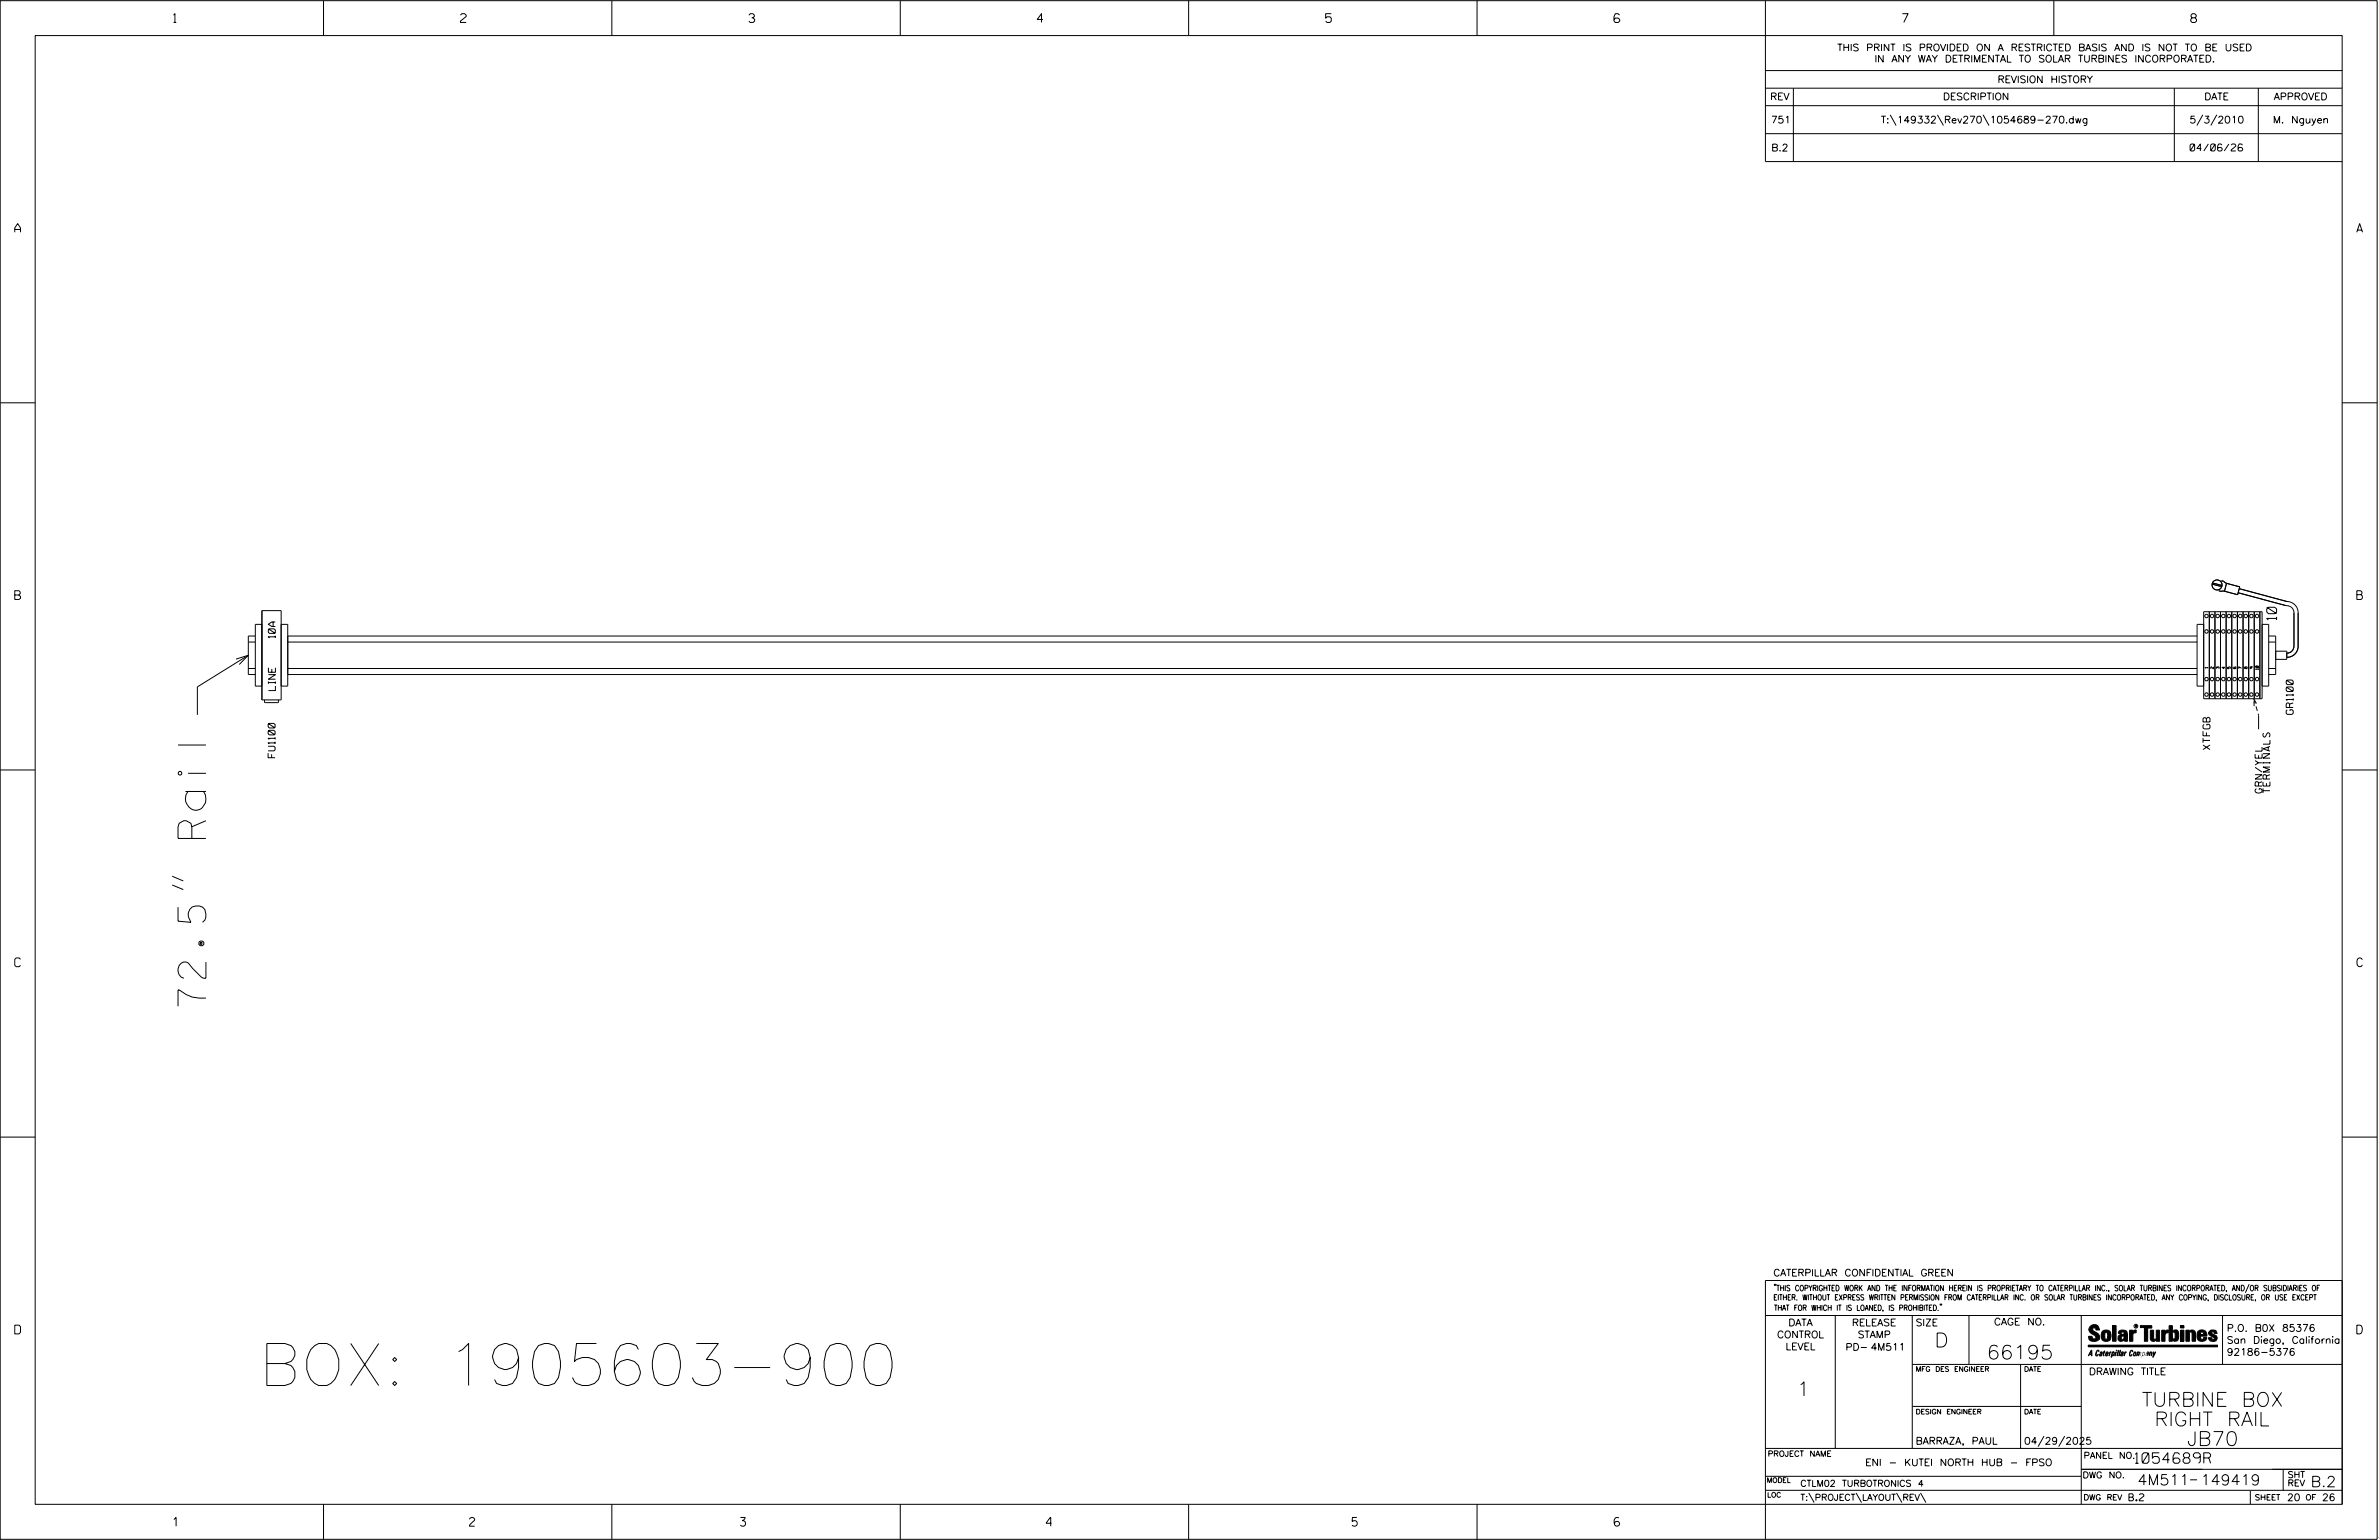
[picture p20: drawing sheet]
<svg xmlns="http://www.w3.org/2000/svg" width="864mm" height="559mm" viewBox="0 0 864 559" stroke-linecap="round" stroke-linejoin="round" font-family="sans-serif">
<defs><g id="words">
<text font-size="15.2" x="94" y="502.7">BOX: 1905603-900</text>
<text font-size="10.2" x="74.8" y="365.1" transform="rotate(-90 74.8 365.1)">72.5&quot; Rail</text>
<g font-size="5.1">
<text x="702.3" y="488.8">D</text>
<text x="721.2" y="493.2">66195</text>
<text x="652.2" y="506.5">1</text>
<text x="777.5" y="510.3">TURBINE BOX</text>
<text x="782.1" y="517.4">RIGHT RAIL</text>
<text x="793.9" y="524.5">JB70</text>
</g>
<g font-size="3.8">
<text x="775.1" y="531">1054689R</text>
<text x="775.9" y="538.9">4M511</text>
<text x="798.8" y="538.9">149419</text>
<text x="838.8" y="539.5">B.2</text>
</g>
<text font-size="3.6" x="826.4" y="225" transform="rotate(-90 826.4 225)">10</text>
<g font-size="3.2">
<text x="63" y="8.2">1</text>
<text x="167.2" y="8.2">2</text>
<text x="271.8" y="8.2">3</text>
<text x="376.5" y="8.2">4</text>
<text x="481.2" y="8.2">5</text>
<text x="690.6" y="8.2">7</text>
<text x="795.3" y="8.2">8</text>
<text x="5.4" y="84.3">A</text>
<text x="855.5" y="84.3">A</text>
<text x="5.4" y="217.5">B</text>
<text x="855.6" y="217.5">B</text>
<text x="5.4" y="350.8">C</text>
<text x="855.6" y="350.8">C</text>
<text x="5.4" y="484">D</text>
<text x="855.6" y="484">D</text>
<text x="62.8" y="553.8">1</text>
<text x="170.4" y="553.8">2</text>
<text x="268.8" y="553.8">3</text>
<text x="379.8" y="553.8">4</text>
<text x="490.8" y="553.8">5</text>
<text x="585.9" y="553.8">6</text>
</g>
<g font-size="2.5">
<text x="666.9" y="18.5">THIS PRINT IS PROVIDED ON A RESTRICTED BASIS AND IS NOT TO BE USED</text>
<text x="680.5" y="22.6">IN ANY WAY DETRIMENTAL TO SOLAR TURBINES INCORPORATED.</text>
<text x="725.1" y="30">REVISION HISTORY</text>
<text x="642.6" y="36.3">REV</text>
<text x="705.3" y="36.3">DESCRIPTION</text>
<text x="800.2" y="36.3">DATE</text>
<text x="825.4" y="36.3">APPROVED</text>
<text x="642.9" y="44.7">751</text>
<text x="682.8" y="44.7">T:\149332\Rev270\1054689-270.dwg</text>
<text x="794.8" y="44.7">5/3/2010</text>
<text x="825.1" y="44.7">M. Nguyen</text>
<text x="643" y="54.8">B.2</text>
<text x="795" y="54.8">04/06/26</text>
<text x="99.9" y="231.5" transform="rotate(-90 99.9 231.5)">10A</text>
<text x="100" y="250.6" transform="rotate(-90 100 250.6)">LINE</text>
<text x="832.4" y="259.2" transform="rotate(-90 832.4 259.2)">GR1100</text>
<text x="99.9" y="274.9" transform="rotate(-90 99.9 274.9)">FU1100</text>
<text x="802.2" y="272" transform="rotate(-90 802.2 272)">XTFGB</text>
<text x="821.2" y="287.8" transform="rotate(-90 821.2 287.8)">GRN/YEL</text>
<text x="824" y="287.8" transform="rotate(-90 824 287.8)">TERMINALS</text>
<text x="643.8" y="463">CATERPILLAR CONFIDENTIAL GREEN</text>
<text x="645.1" y="485.5">CONTROL</text>
<text x="649.2" y="481.1">DATA</text>
<text x="672.3" y="481.1">RELEASE</text>
<text x="674.4" y="485.5">STAMP</text>
<text x="695.4" y="481.1">SIZE</text>
<text x="723.8" y="480.8">CAGE NO.</text>
<text x="808.4" y="483.1">P.O. B0X 85376</text>
<text x="648.2" y="489.8">LEVEL</text>
<text x="669.9" y="490">PD- 4M511</text>
<text x="808.4" y="487.5">San Diego, California</text>
<text x="808.4" y="491.8">92186-5376</text>
<text x="758.3" y="498.9">DRAWING TITLE</text>
<text x="695.4" y="524.1">BARRAZA, PAUL</text>
<text x="734.8" y="524.1">04/29/2025</text>
<text x="677.1" y="531.9">ENI - KUTEI NORTH HUB - FPSO</text>
<text x="772.8" y="544.6">B.2</text>
<text x="830.2" y="544.6">20</text>
<text x="842.9" y="544.6">26</text>
</g>
<g font-size="2.3">
<text x="756.4" y="529.2">PANEL NO.</text>
<text x="653.5" y="539.4">CTLM02 TURBOTRONICS 4</text>
<text x="756" y="536.3">DWG NO.</text>
<text x="830.4" y="539.3">REV</text>
<text x="830.4" y="536.2">SHT</text>
<text x="653.5" y="544.5">T:\PROJECT\LAYOUT\REV\</text>
</g>
<g font-size="2">
<text x="643.8" y="468.4">&quot;THIS COPYRIGHTED WORK AND THE INFORMATION HEREIN IS PROPRIETARY TO CATERPILLAR INC., SOLAR TURBINES INCORPORATED, AND/OR SUBSIDIARIES OF</text>
<text x="643.8" y="471.8">EITHER. WITHOUT EXPRESS WRITTEN PERMISSION FROM CATERPILLAR INC. OR SOLAR TURBINES INCORPORATED, ANY COPYING, DISCLOSURE, OR USE EXCEPT</text>
<text x="644" y="475.6">THAT FOR WHICH IT IS LOANED, IS PROHIBITED.&quot;</text>
<text x="641.7" y="528.5">PROJECT NAME</text>
<text x="756.3" y="544.3">DWG REV</text>
<text x="818.5" y="544.3">SHEET</text>
<text x="836.9" y="544.3">OF</text>
</g>
<g font-size="1.8">
<text x="695.4" y="497.6">MFG DES ENGINEER</text>
<text x="734.8" y="497.6">DATE</text>
<text x="695.4" y="513.1">DESIGN ENGINEER</text>
<text x="734.8" y="513.1">DATE</text>
<text x="641.3" y="538">MODEL</text>
<text x="641.5" y="543.3">LOC</text>
</g>
<g font-size="1">
<text x="801.5" y="242.5" transform="rotate(-90 801.5 242.5)">1</text>
<text x="803.5" y="242.6" transform="rotate(-90 803.5 242.6)">2</text>
<text x="805.6" y="242.6" transform="rotate(-90 805.6 242.6)">3</text>
<text x="807.6" y="242.6" transform="rotate(-90 807.6 242.6)">4</text>
<text x="809.6" y="242.6" transform="rotate(-90 809.6 242.6)">5</text>
<text x="813.7" y="242.6" transform="rotate(-90 813.7 242.6)">7</text>
<text x="815.8" y="242.6" transform="rotate(-90 815.8 242.6)">8</text>
<text x="817.8" y="242.6" transform="rotate(-90 817.8 242.6)">9</text>
<text x="819.8" y="243" transform="rotate(-90 819.8 243)">10</text>
</g>
<text font-size=".9" x="775.1" y="481.7">R</text>
</g></defs>
<g fill="none" stroke="#000" stroke-width=".36">
<path d="M.1 .2h862.8v558.4h-862.8zM12.8 12.9h837.4v533h-837.4zM117.4 .2v12.7M222.1 .2v12.7M326.8 .2v12.7M431.5 .2v12.7M536.2 .2v12.7M587.9 5.5l-.5-.5h-1l-.5 1v1.7l.5 .4h1l.6-.4v-.6l-.6-.5h-1l-.5 .5M640.9 .2v58.4h209.3M745.6 .2v12.7M640.9 25.6h209.3M640.9 32h209.3"/>
<path d="M640.9 38.3h209.3M651 32v26.6M789.3 32v26.6M819.8 32v26.6M640.9 48.5h209.3M686.2 41.7l2.1 3.8M703.3 41.7l2.2 3.8M719.9 41.7l2.1 3.8M799.6 41.7l-2.1 3.8M804.7 41.7l-2.2 3.8M.1 146.2h12.7M850.2 146.2h12.7"/>
<path d="M803 211.9l3.5 1M803.1 211.5l3.5 .9M805.4 214.3l2.3 .3M806.4 210.7l2.1 1M808.2 211.7l4.8 1.2-.7 2.9-4.8-1.3zM812.5 215.1l17.3 4.6a2.66 2.66 0 0 1 2.9 2.6v12.2a2.53 2.53 0 0 1-2.6 2.5M812.9 213.6l17.3 4.7a4.1 4.1 0 0 1 4 4v12.2a4 4 0 0 1-4.1 4M85.7 239.2l4.4-1.4-3.2 3.3M90.1 233h2.6M90.1 237.8l-18.5 11.4v10.2M92.7 230.8h-2.6v14h2.6M95.1 221.6h7v32.4h-7z"/>
<path d="M95.1 226.6h-2.4v22.4h2.4M102.1 226.6h2.4v22.4h-2.4M104.5 230.8h693.1M104.5 233h693.1M800 226.6h-2.4v22.4h2.4M800 222h21.2v31.5h-21.2zM802 222v31.5M804.1 222v31.5M806.1 222v31.5M808.1 222v31.5M810.2 222v31.5M812.2 222v31.5"/>
<path d="M814.2 222v31.5M816.3 222v31.5M818.3 222v31.5M820.3 222v31.5M821.2 226.6h2.4v22.4h-2.4M823.6 230.8h2.5v14h-2.5M823.6 233h2.5M826.1 236.3h4v3h-4M90.1 242.6h2.6M96 254l.2 1h4.7l.2-1M104.5 242.6h693.1M104.5 244.8h693.1"/>
<path d="M810.8 242l-.2 .5 .4 .1h.5l.2-.5h-.5l.1 .5M819.9 259.5v5.1M823.6 242.6h2.5M.1 279.4h12.7M850.2 279.4h12.7M62.5 318l4 1.7M62.5 321.1l4 1.7M.1 412.6h12.7M850.2 412.6h12.7M640.9 477.3h209.3M644.2 466.1l-.1 .4M644.7 466.1l-.2 .4"/>
<path d="M666.2 477.3v48.3M694.2 477.3v48.3M704.4 473.3l-.1 .4M704.8 473.3l-.1 .4M714.8 477.3v17.8M755.5 477.3v68.6M806.8 477.3v17.8M816.5 466l-1.4 3.1M850.2 464.6h-209.3v94M850.2 464.8v81.1M694.2 495.1h156M733.5 495.1v30.5"/>
<path d="M758.6 481.4a2.02 2.02 0 0 1 3.1-.1l.5 1.3h-1.3l-.2-.6-.4-.2-.6 .1-.1 .4 .4 .7a2.46 2.46 0 0 1 2.2 2.9 2.83 2.83 0 0 1-3.8 .3l-.3-1.3h1.3l.2 .7 .6 .3 .5-.2 .2-.5-.4-.6-1.9-1.2-.4-.9zM759.2 491.3h-.7l.7-1.2v1.9h.2l-.1-2.1-1.3 2.1 .5-.5h.7M761.3 490l.3-.2 .4 .3-.1 .3-.3-.4-.4 .3-.3 1.6h.4l.4-.5-.3 .6-.4 .1-.3-.4zM762.6 490.6l.5-.1-.1 1.4h-.9a.74 .74 0 0 1 .9-.8l-.3 .7-.5 .1 .2-.5 .6-.2v-.5l-.7 .2zM763 483.2a2.17 2.17 0 0 1 3.1 0l.3 1.4-.3 1.5a2.17 2.17 0 0 1-3.1 0l-.3-1.5zM763.6 490.5l.4-.4 .2 .6h-.3l-.3 .9 .2 .4-.3-.1zM764.1 483.7l.5-.4 .4 .3v2.2l-.4 .2-.5-.2zM764.6 491.1l.6 .2v-.7l-.4-.1-.4 .6-.1 .8h.6M764.6 491.1l-.1 .8h.4M764.6 482.6v.8M764.8 490.7l.4 .1v.3h-.6zM765 491.5l-.1 .4z"/>
<path d="M766 490.5l-.5 1.5zM766 490.8l.4-.3-.4 .4M766.9 481h1.3v5.7h-1.3zM767 490.8l.5 .1-.3 .8-.4 .2zM767.3 490.5h-.5l-.5 2M767.3 490.5a.8 .8 0 0 1 .2 1 .8 .8 0 0 1-.9 .4l-.1 .6M767.3 490.5l-.1 .2M768.1 490.5l-.4 1.5zM768.2 489.9h.3l-.1 .2h-.2zM769 489.9l-.5 2.1zM769.7 489.9l-.6 2.1zM770.1 491.4l.5-.3-.5 .8z"/>
<path d="M770.4 491.9h.1M770.6 491.1l.1-.4-.7 .2 .1-.3 .6-.1 .2 .3-.5 1.1M770.6 491.1a.74 .74 0 0 0-.8 .8h.6M771 484.8h-.7l-.3 .6 .4 .7 .5-.3 .1-2.4h-.8l-.1 .4h-1.2a1.71 1.71 0 0 1 1.8-1.3 1.71 1.71 0 0 1 1.6 1.4v2.8h-1.1l-.1-.6M771 484.2l-1.5 .1a1.41 1.41 0 0 0 0 2.4l.5 .1 1.1-.7M771.2 486.1h-.1M771.4 490.5l.1 .3 .4-.3-.9 1.5zM771.5 490.8h.1M773 482.7h1.2v.5l.5-.5 .7-.1v1h-.6l-.5 .4-.1 2.7h-1.2zM773.3 490.3l.6-.4 .4 .2-.1 .4-.3-.4a1.28 1.28 0 0 0-.5 1.8l.6-.4-.1 .4-.8 .1zM774.7 490.8l.5-.3a.88 .88 0 0 1 .2 .9 .88 .88 0 0 1-.7 .7l-.2-.2zM774.8 490.9h.5l-.3 1h-.3l-.2-.2z"/>
<path d="M775.2 490.5l-.1 .2M776.8 481h4.3v.9h-1.5v4.8h-1.3M776.8 490.6l-.8 .2v-.3l-.4 1.5 .8-1.3v1.3l.3-1.2M779.3 491.1h.4M779.6 490.5h.3l-.3 1.4M779.6 490.7h.2l-.1 .4M779.7 491.1l-.1 .4M779.7 491.1l-.4 .2M780.1 492l.4-1.5 .1 .3 .3-.3 .3 .2-.3 1.3v-1.3l-.7 1.3M780.6 482.7h1.2v2.7l.1 .4 .4 .3 .4-.7v-2.7h1.2l.1 4h-1.3v-.5l-1.1 .6-.7-.3-.3-.7zM781.6 492.5l1-2-.8 1.3-.2-1.3-.2 2M784.7 482.7h1.2v.5l.5-.5 .7-.1v1h-.5l-.6 .4-.1 2.7h-1.2z"/>
<path d="M787.4 481h1.2v2a1.4 1.4 0 0 1 2.2 .2l.1 1.4-.4 1.9-1.5 .1-.4-.5v-1l.5 .9 .5-.3v-2.1l-.5-.4-.5 .7v2.8h-1.2zM791.5 482.7h1.3v4h-1.3zM791.5 481h1.3v.9h-1.3zM793.5 482.7h1.3v.4l.7-.5 1.1 .2 .4 .6v3.3h-1.2l-.3-3.4-.7 .2v3.2h-1.3zM794.8 483.1h.1M797.7 483.2a1.92 1.92 0 0 1 2.4-.5 1.92 1.92 0 0 1 1 2.1h-2.3v.8l.6 .5 .5-.3v-.5h1.2a1.83 1.83 0 0 1-2.1 1.4 1.83 1.83 0 0 1-1.5-2.1zM798.8 484.2v.6M799.1 483.4h.6l.2 .8h-1.1zM804.6 482.9a1.84 1.84 0 0 0-2.9 .8 3.3 3.3 0 0 0 2.2 1.9l-.5 .5-.4-.3-.1-.4h-1.2l.1 .6a1.92 1.92 0 0 0 2.9 .4M804.9 483.8h-1.2l-.2-.6-.5 .1-.1 .3 .1 .3 1.8 .9M805.1 488.1h-47.1v.6h47.1M694.2 510.3h61.3"/>
<path d="M640.9 525.6h209.2M640.9 535.7h114.6M742 521.1l-2.2 3.8M749.5 521.1l-2.2 3.8M755.5 533.2h94.7M795 537h2.6M828.8 533.2v7.6M117.4 545.9v12.7M222.1 545.9v12.7M326.8 545.9v12.7M431.5 545.9v12.7M536.2 545.9v12.7"/>
<path d="M640.9 540.8h209.3M656.6 541.7l2 3.5M673.8 541.7l1.9 3.5M688.4 541.7l2 3.5M697.2 541.7l1.9 3.5M816.9 541v4.9M863.5 558h.1"/>
<circle cx="804.8" cy="212.2" r="1.82"/>
<circle cx="801" cy="229.1" r=".64"/>
<circle cx="801" cy="223.5" r=".64"/>
<circle cx="803" cy="229.1" r=".63"/>
<circle cx="803" cy="223.5" r=".63"/>
<circle cx="805" cy="229.1" r=".64"/>
<circle cx="805" cy="223.5" r=".64"/>
<circle cx="807.1" cy="229.1" r=".64"/>
<circle cx="807.1" cy="223.5" r=".64"/>
<circle cx="809.1" cy="229.1" r=".64"/>
<circle cx="809.1" cy="223.5" r=".64"/>
<circle cx="811.2" cy="229.1" r=".64"/>
<circle cx="811.2" cy="223.5" r=".64"/>
<circle cx="813.2" cy="229.1" r=".64"/>
<circle cx="813.2" cy="223.5" r=".64"/>
<circle cx="815.2" cy="229.1" r=".63"/>
<circle cx="815.2" cy="223.5" r=".63"/>
<circle cx="817.3" cy="229.1" r=".64"/>
<circle cx="817.3" cy="223.5" r=".64"/>
<circle cx="819.3" cy="229.1" r=".64"/>
<circle cx="819.3" cy="223.5" r=".64"/>
<circle cx="801" cy="246.4" r=".64"/>
<circle cx="801" cy="252" r=".64"/>
<circle cx="803" cy="252" r=".63"/>
<circle cx="803" cy="246.4" r=".63"/>
<circle cx="805" cy="246.4" r=".64"/>
<circle cx="805" cy="252" r=".64"/>
<circle cx="807.1" cy="252" r=".64"/>
<circle cx="807.1" cy="246.4" r=".64"/>
<circle cx="809.1" cy="246.4" r=".64"/>
<circle cx="809.1" cy="252" r=".64"/>
<circle cx="811.2" cy="246.4" r=".64"/>
<circle cx="811.2" cy="252" r=".64"/>
<circle cx="813.2" cy="252" r=".64"/>
<circle cx="813.2" cy="246.4" r=".64"/>
<circle cx="815.2" cy="246.4" r=".63"/>
<circle cx="815.2" cy="252" r=".63"/>
<circle cx="817.3" cy="246.4" r=".64"/>
<circle cx="817.3" cy="252" r=".64"/>
<circle cx="819.3" cy="246.4" r=".64"/>
<circle cx="819.3" cy="252" r=".64"/>
<circle cx="775.4" cy="481.2" r=".69"/>
</g>
<g fill="#000">
<path d="M768.1 490.5l-.4 1.5zM768.2 489.9h.3l-.1 .2h-.2zM769 489.9l-.5 2.1zM769.7 489.9l-.6 2.1zM791.5 481h1.3v.9h-1.3zM791.5 482.7h1.3v4h-1.3zM758 488.1h47.1v.6h-47.1z"/>
<path d="M759.2 489.9l-1.2 2.1 .5-.5h.7v.5h.2zM759.2 490.1v1.2h-.7z" fill-rule="evenodd"/>
<path d="M758.6 481.4a2.02 2.02 0 0 1 3.1-.1l.5 1.3h-1.3l-.2-.6-.4-.2-.6 .1-.1 .4 .4 .7a2.46 2.46 0 0 1 2.2 2.9 2.83 2.83 0 0 1-3.8 .3l-.3-1.3h1.3l.2 .7 .6 .3 .5-.2 .2-.5-.4-.6-1.9-1.2-.4-.9z" fill-rule="evenodd"/>
<path d="M761.3 490l.3-.2 .4 .3-.1 .3-.3-.4-.4 .3-.3 1.6h.4l.4-.5-.3 .6-.4 .1-.3-.4z" fill-rule="evenodd"/>
<path d="M762.6 490.6l.5-.1-.1 1.4h-.9a.74 .74 0 0 1 .9-.8l-.6 .3-.2 .5 .5-.1 .3-.6v-.5l-.7 .2z" fill-rule="evenodd"/>
<path d="M763.6 490.5l.4-.4 .2 .6h-.3l-.3 .9 .2 .4-.3-.1z" fill-rule="evenodd"/>
<path d="M764.8 490.5l.5 .3-.1 .5h-.6l.6-.2v-.3l-.4-.1-.3 1.2h.4l.3-.4-.6 .6-.3-.2v-.4z" fill-rule="evenodd"/>
<path d="M763 483.2a2.17 2.17 0 0 1 3.1 0l.3 1.4-.3 1.5a2.17 2.17 0 0 1-3.1 0l-.3-1.5zM764.1 483.7v2.1l.5 .2 .4-.2v-2.2l-.4-.3z" fill-rule="evenodd"/>
<path d="M766 490.5v.3l.4-.1-.4 .2-.5 1.1z" fill-rule="evenodd"/>
<path d="M766.8 490.5l-.5 2 .3-.6a.71 .71 0 0 0 .9-.5 .71 .71 0 0 0-.4-.9zM767 490.8l.5 .1-.3 .8-.4 .2z" fill-rule="evenodd"/>
<path d="M766.9 481h1.3v5.7h-1.3z" fill-rule="evenodd"/>
<path d="M770.1 490.6l.6-.1 .2 .3-.4 1.2-.5 .1-.2-.5 .3-.5h.5l-.7 .5v.3l.4-.1 .4-.9-.5-.2-.2 .2z" fill-rule="evenodd"/>
<path d="M769.4 482.8l-.5 1h1.2l.1-.4h.8v.8l-1.5 .1a1.41 1.41 0 0 0 0 2.4l.5 .1 1.1-.7 .1 .6h1.1v-2.8a1.79 1.79 0 0 0-2.4-1.2zM770.3 484.8h.7l-.1 1-.5 .3-.4-.7z" fill-rule="evenodd"/>
<path d="M771.4 490.5l.1 .3 .4-.3-.9 1.5z" fill-rule="evenodd"/>
<path d="M773 482.7h1.2v.5l.5-.5 .7-.1v1h-.6l-.5 .4-.1 2.7h-1.2z" fill-rule="evenodd"/>
<path d="M773.3 490.3l.6-.4 .4 .2-.1 .4-.3-.4a1.28 1.28 0 0 0-.5 1.8l.6-.4-.3 .5h-.6z" fill-rule="evenodd"/>
<path d="M774.7 490.8l-.2 1.1h.7a.96 .96 0 0 0 0-1.4zM774.8 490.9h.5l-.1 .6-.5 .4-.2-.2z" fill-rule="evenodd"/>
<path d="M776 490.5v.3l.4-.3 .2 .3 .7-.2-.3 1.4v-1.3l-.6 1.3v-1.3l-.8 1.3z" fill-rule="evenodd"/>
<path d="M776.8 481h4.3v.9h-1.5v4.8h-1.3v-4.8h-1.5z" fill-rule="evenodd"/>
<path d="M777.9 490.5l-.5 2 .3-.6a.71 .71 0 0 0 .9-.5 .71 .71 0 0 0-.4-.9zM778.1 490.8l.3-.1 .1 .4-.5 .8-.2-.5z" fill-rule="evenodd"/>
<path d="M779.3 490.6l.6-.1-.3 1.5-.7-.1a.67 .67 0 0 1 .8-.8l-.6 .3-.1 .5 .4-.1 .4-.9-.4-.2-.3 .2z" fill-rule="evenodd"/>
<path d="M780.5 490.5l.1 .3 .3-.3 .3 .2-.3 1.3v-1.3l-.8 1.3z" fill-rule="evenodd"/>
<path d="M780.6 482.7h1.2v2.7l.1 .4 .4 .3 .4-.7v-2.7h1.2l.1 4h-1.3v-.5l-1.1 .6-.7-.3-.3-.7z" fill-rule="evenodd"/>
<path d="M781.6 490.5l.2 1.3 .8-1.3-1.2 2z" fill-rule="evenodd"/>
<path d="M784.7 482.7h1.2v.5l.5-.5 .7-.1v1h-.5l-.6 .4-.1 2.7h-1.2z" fill-rule="evenodd"/>
<path d="M787.4 481h1.2v2a1.4 1.4 0 0 1 2.2 .2l.1 1.4-.4 1.9-1.5 .1-.4-.5v-1l.5 .9 .5-.3v-2.1l-.5-.4-.5 .7v2.8h-1.2z" fill-rule="evenodd"/>
<path d="M793.5 482.7h1.3v.4a1.29 1.29 0 0 1 2.2 .3v3.3h-1.2l-.3-3.4-.7 .2v3.2h-1.3z" fill-rule="evenodd"/>
<path d="M797.7 483.2a1.92 1.92 0 0 1 2.4-.5 1.92 1.92 0 0 1 1 2.1h-2.3v.8l.6 .5 .5-.3v-.5h1.2a1.83 1.83 0 0 1-2.1 1.4 1.83 1.83 0 0 1-1.5-2.1zM799.1 483.4l-.3 .8h1.1l-.2-.8z" fill-rule="evenodd"/>
<path d="M801.9 483.2a1.94 1.94 0 0 1 3 .1v.5h-1.2l-.2-.6-.5 .1-.1 .3 .1 .3 1.8 .9a1.2 1.2 0 0 1 .1 1.3 1.2 1.2 0 0 1-1.2 .7l-1.6-.4-.4-1h1.2l.1 .4 .4 .3 .5-.5a3.3 3.3 0 0 1-2.2-1.9z" fill-rule="evenodd"/>
<circle cx="761.4" cy="492" r=".07"/>
<circle cx="762.2" cy="485.1" r=".07"/>
<circle cx="769.3" cy="492" r=".07"/>
<circle cx="773.1" cy="486.7" r=".07"/>
<circle cx="791.5" cy="486.7" r=".07"/>
<circle cx="791.5" cy="481" r=".07"/>
<circle cx="794.8" cy="486.7" r=".07"/>
</g>
<path d="M818.2 253.6l1.7 5.9M818.3 256.2l-.1-2.6 1.3 2.3" fill="none" stroke="#000" stroke-width=".36" stroke-dasharray="1.7 1.1" stroke-linecap="butt"/>
<use href="#words"/>
</svg>
